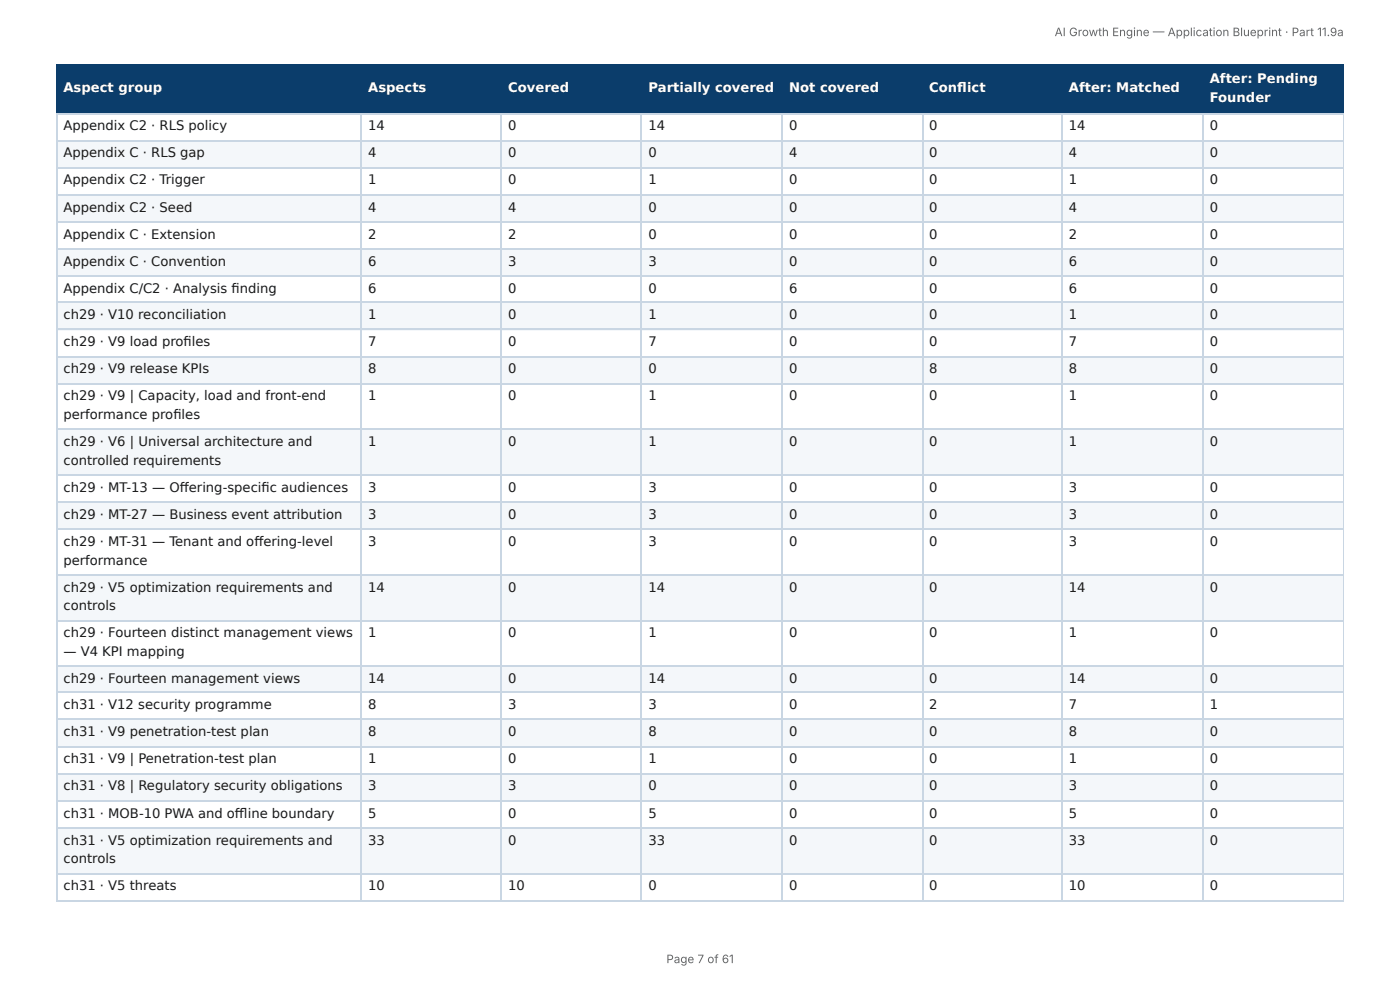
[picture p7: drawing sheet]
<svg xmlns="http://www.w3.org/2000/svg" width="297mm" height="210mm" viewBox="0 0 297 210" stroke-linecap="round" stroke-linejoin="round" font-family="sans-serif">
<defs><g id="words">
<g font-size="2.8" fill="#fff">
<text x="257" y="17.7">After: Pending</text>
<text x="13.5" y="19.5">Aspect group</text>
<text x="78.2" y="19.5">Aspects</text>
<text x="107.9" y="19.5">Covered</text>
<text x="137.8" y="19.5">Partially covered</text>
<text x="167.6" y="19.5">Not covered</text>
<text x="197.4" y="19.5">Confl ict</text>
<text x="227" y="19.5">After: Matched</text>
<text x="257" y="21.6">Founder</text>
</g>
<g font-size="2.8" fill="#1a1a1a">
<text x="13.5" y="27.6">Appendix C2 · RLS policy</text>
<text x="78.2" y="27.6">14</text>
<text x="107.9" y="27.6">0</text>
<text x="137.8" y="27.6">14</text>
<text x="167.6" y="27.6">0</text>
<text x="197.4" y="27.6">0</text>
<text x="227" y="27.6">14</text>
<text x="257" y="27.6">0</text>
<text x="13.5" y="33.4">Appendix C · RLS gap</text>
<text x="78.2" y="33.4">4</text>
<text x="107.9" y="33.4">0</text>
<text x="137.8" y="33.4">0</text>
<text x="167.6" y="33.4">4</text>
<text x="197.4" y="33.4">0</text>
<text x="227" y="33.4">4</text>
<text x="257" y="33.4">0</text>
<text x="13.5" y="39.2">Appendix C2 · Trigger</text>
<text x="78.2" y="39.2">1</text>
<text x="107.9" y="39.2">0</text>
<text x="137.8" y="39.2">1</text>
<text x="167.6" y="39.2">0</text>
<text x="197.4" y="39.2">0</text>
<text x="227" y="39.2">1</text>
<text x="257" y="39.2">0</text>
<text x="13.5" y="44.9">Appendix C2 · Seed</text>
<text x="78.2" y="44.9">4</text>
<text x="107.9" y="44.9">4</text>
<text x="137.8" y="44.9">0</text>
<text x="167.6" y="44.9">0</text>
<text x="197.4" y="44.9">0</text>
<text x="227" y="44.9">4</text>
<text x="257" y="44.9">0</text>
<text x="13.5" y="50.7">Appendix C · Extension</text>
<text x="78.2" y="50.7">2</text>
<text x="107.9" y="50.7">2</text>
<text x="137.8" y="50.7">0</text>
<text x="167.6" y="50.7">0</text>
<text x="197.4" y="50.7">0</text>
<text x="227" y="50.7">2</text>
<text x="257" y="50.7">0</text>
<text x="13.5" y="56.5">Appendix C · Convention</text>
<text x="78.2" y="56.5">6</text>
<text x="107.9" y="56.5">3</text>
<text x="137.8" y="56.5">3</text>
<text x="167.6" y="56.5">0</text>
<text x="197.4" y="56.5">0</text>
<text x="227" y="56.5">6</text>
<text x="257" y="56.5">0</text>
<text x="13.5" y="62.2">Appendix C/C2 · Analysis fi nding</text>
<text x="78.2" y="62.2">6</text>
<text x="107.9" y="62.2">0</text>
<text x="137.8" y="62.2">0</text>
<text x="167.6" y="62.2">6</text>
<text x="197.4" y="62.2">0</text>
<text x="227" y="62.2">6</text>
<text x="257" y="62.2">0</text>
<text x="13.5" y="67.7">ch29 · V10 reconciliation</text>
<text x="78.2" y="67.7">1</text>
<text x="107.9" y="67.7">0</text>
<text x="137.8" y="67.7">1</text>
<text x="167.6" y="67.7">0</text>
<text x="197.4" y="67.7">0</text>
<text x="227" y="67.7">1</text>
<text x="257" y="67.7">0</text>
<text x="13.5" y="73.5">ch29 · V9 load profi les</text>
<text x="78.2" y="73.5">7</text>
<text x="107.9" y="73.5">0</text>
<text x="137.8" y="73.5">7</text>
<text x="167.6" y="73.5">0</text>
<text x="197.4" y="73.5">0</text>
<text x="227" y="73.5">7</text>
<text x="257" y="73.5">0</text>
<text x="13.5" y="79.3">ch29 · V9 release KPIs</text>
<text x="78.2" y="79.3">8</text>
<text x="107.9" y="79.3">0</text>
<text x="137.8" y="79.3">0</text>
<text x="167.6" y="79.3">0</text>
<text x="197.4" y="79.3">8</text>
<text x="227" y="79.3">8</text>
<text x="257" y="79.3">0</text>
<text x="13.5" y="85">ch29 · V9 | Capacity, load and front-end</text>
<text x="13.5" y="89">performance profi les</text>
<text x="78.2" y="85">1</text>
<text x="107.9" y="85">0</text>
<text x="137.8" y="85">1</text>
<text x="167.6" y="85">0</text>
<text x="197.4" y="85">0</text>
<text x="227" y="85">1</text>
<text x="257" y="85">0</text>
<text x="13.5" y="94.7">ch29 · V6 | Universal architecture and</text>
<text x="78.2" y="94.7">1</text>
<text x="107.9" y="94.7">0</text>
<text x="137.8" y="94.7">1</text>
<text x="167.6" y="94.7">0</text>
<text x="197.4" y="94.7">0</text>
<text x="227" y="94.7">1</text>
<text x="257" y="94.7">0</text>
<text x="13.5" y="98.7">controlled requirements</text>
<text x="13.5" y="104.4">ch29 · MT-13 — Off ering-specifi c audiences</text>
<text x="78.2" y="104.4">3</text>
<text x="107.9" y="104.4">0</text>
<text x="137.8" y="104.4">3</text>
<text x="167.6" y="104.4">0</text>
<text x="197.4" y="104.4">0</text>
<text x="227" y="104.4">3</text>
<text x="257" y="104.4">0</text>
<text x="13.5" y="110.2">ch29 · MT-27 — Business event attribution</text>
<text x="78.2" y="110.2">3</text>
<text x="107.9" y="110.2">0</text>
<text x="137.8" y="110.2">3</text>
<text x="167.6" y="110.2">0</text>
<text x="197.4" y="110.2">0</text>
<text x="227" y="110.2">3</text>
<text x="257" y="110.2">0</text>
<text x="13.5" y="116">ch29 · MT-31 — Tenant and off ering-level</text>
<text x="13.5" y="119.9">performance</text>
<text x="78.2" y="116">3</text>
<text x="107.9" y="116">0</text>
<text x="137.8" y="116">3</text>
<text x="167.6" y="116">0</text>
<text x="197.4" y="116">0</text>
<text x="227" y="116">3</text>
<text x="257" y="116">0</text>
<text x="13.5" y="125.7">ch29 · V5 optimization requirements and</text>
<text x="78.2" y="125.7">14</text>
<text x="107.9" y="125.7">0</text>
<text x="137.8" y="125.7">14</text>
<text x="167.6" y="125.7">0</text>
<text x="197.4" y="125.7">0</text>
<text x="227" y="125.7">14</text>
<text x="257" y="125.7">0</text>
<text x="13.5" y="129.6">controls</text>
<text x="13.5" y="135.3">ch29 · Fourteen distinct management views</text>
<text x="78.2" y="135.3">1</text>
<text x="107.9" y="135.3">0</text>
<text x="137.8" y="135.3">1</text>
<text x="167.6" y="135.3">0</text>
<text x="197.4" y="135.3">0</text>
<text x="227" y="135.3">1</text>
<text x="257" y="135.3">0</text>
<text x="13.5" y="139.3">— V4 KPI mapping</text>
<text x="13.5" y="145">ch29 · Fourteen management views</text>
<text x="78.2" y="145">14</text>
<text x="107.9" y="145">0</text>
<text x="137.8" y="145">14</text>
<text x="167.6" y="145">0</text>
<text x="197.4" y="145">0</text>
<text x="227" y="145">14</text>
<text x="257" y="145">0</text>
<text x="13.5" y="150.5">ch31 · V12 security programme</text>
<text x="78.2" y="150.5">8</text>
<text x="107.9" y="150.5">3</text>
<text x="137.8" y="150.5">3</text>
<text x="167.6" y="150.5">0</text>
<text x="197.4" y="150.5">2</text>
<text x="227" y="150.5">7</text>
<text x="257" y="150.5">1</text>
<text x="13.5" y="156.3">ch31 · V9 penetration-test plan</text>
<text x="78.2" y="156.3">8</text>
<text x="107.9" y="156.3">0</text>
<text x="137.8" y="156.3">8</text>
<text x="167.6" y="156.3">0</text>
<text x="197.4" y="156.3">0</text>
<text x="227" y="156.3">8</text>
<text x="257" y="156.3">0</text>
<text x="13.5" y="162.1">ch31 · V9 | Penetration-test plan</text>
<text x="13.5" y="167.8">ch31 · V8 | Regulatory security obligations</text>
<text x="78.2" y="162.1">1</text>
<text x="78.2" y="167.8">3</text>
<text x="107.9" y="162.1">0</text>
<text x="107.9" y="167.8">3</text>
<text x="137.8" y="162.1">1</text>
<text x="137.8" y="167.8">0</text>
<text x="167.6" y="162.1">0</text>
<text x="167.6" y="167.8">0</text>
<text x="197.4" y="162.1">0</text>
<text x="197.4" y="167.8">0</text>
<text x="227" y="162.1">1</text>
<text x="227" y="167.8">3</text>
<text x="257" y="162.1">0</text>
<text x="257" y="167.8">0</text>
<text x="13.5" y="173.6">ch31 · MOB-10 PWA and offl ine boundary</text>
<text x="78.2" y="173.6">5</text>
<text x="107.9" y="173.6">0</text>
<text x="137.8" y="173.6">5</text>
<text x="167.6" y="173.6">0</text>
<text x="197.4" y="173.6">0</text>
<text x="227" y="173.6">5</text>
<text x="257" y="173.6">0</text>
<text x="13.5" y="179.4">ch31 · V5 optimization requirements and</text>
<text x="78.2" y="179.4">33</text>
<text x="107.9" y="179.4">0</text>
<text x="137.8" y="179.4">33</text>
<text x="167.6" y="179.4">0</text>
<text x="197.4" y="179.4">0</text>
<text x="227" y="179.4">33</text>
<text x="257" y="179.4">0</text>
<text x="13.5" y="183.3">controls</text>
<text x="13.5" y="189.1">ch31 · V5 threats</text>
<text x="78.2" y="189.1">10</text>
<text x="107.9" y="189.1">10</text>
<text x="137.8" y="189.1">0</text>
<text x="167.6" y="189.1">0</text>
<text x="197.4" y="189.1">0</text>
<text x="227" y="189.1">10</text>
<text x="257" y="189.1">0</text>
</g>
<g font-size="2.5" fill="#666">
<text x="224" y="7.7">AI Growth Engine — Application Blueprint · Part 11.9a</text>
<text x="141.5" y="204.5">Page 7 of 61</text>
</g>
</g></defs>
<g fill="#0b3d6b">
<path d="M12.2 14h64.7v10h-64.7z"/>
<path d="M76.9 14h29.6v10h-29.6z"/>
<path d="M106.5 14h29.9v10h-29.9z"/>
<path d="M136.4 14h29.9v10h-29.9z"/>
<path d="M166.3 14h29.6v10h-29.6z"/>
<path d="M195.9 14h29.6v10h-29.6z"/>
<path d="M225.5 14h30.1v10h-30.1z"/>
<path d="M255.6 14h29.8v10h-29.8z"/>
</g>
<g fill="#f4f7fa">
<path d="M12.2 29.7h64.7v5.8h-64.7z"/>
<path d="M76.9 29.7h29.6v5.8h-29.6z"/>
<path d="M106.5 29.7h29.9v5.8h-29.9z"/>
<path d="M136.4 29.7h29.9v5.8h-29.9z"/>
<path d="M166.3 29.7h29.6v5.8h-29.6z"/>
<path d="M195.9 29.7h29.6v5.8h-29.6z"/>
<path d="M225.5 29.7h30.1v5.8h-30.1z"/>
<path d="M255.6 29.7h29.8v5.8h-29.8z"/>
<path d="M12.2 41.3h64.7v5.7h-64.7z"/>
<path d="M76.9 41.3h29.6v5.7h-29.6z"/>
<path d="M106.5 41.3h29.9v5.7h-29.9z"/>
<path d="M136.4 41.3h29.9v5.7h-29.9z"/>
<path d="M166.3 41.3h29.6v5.7h-29.6z"/>
<path d="M195.9 41.3h29.6v5.7h-29.6z"/>
<path d="M225.5 41.3h30.1v5.7h-30.1z"/>
<path d="M255.6 41.3h29.8v5.7h-29.8z"/>
<path d="M12.2 52.8h64.7v5.8h-64.7z"/>
<path d="M76.9 52.8h29.6v5.8h-29.6z"/>
<path d="M106.5 52.8h29.9v5.8h-29.9z"/>
<path d="M136.4 52.8h29.9v5.8h-29.9z"/>
<path d="M166.3 52.8h29.6v5.8h-29.6z"/>
<path d="M195.9 52.8h29.6v5.8h-29.6z"/>
<path d="M225.5 52.8h30.1v5.8h-30.1z"/>
<path d="M255.6 52.8h29.8v5.8h-29.8z"/>
<path d="M12.2 64.3h64.7v5.8h-64.7z"/>
<path d="M76.9 64.3h29.6v5.8h-29.6z"/>
<path d="M106.5 64.3h29.9v5.8h-29.9z"/>
<path d="M136.4 64.3h29.9v5.8h-29.9z"/>
<path d="M166.3 64.3h29.6v5.8h-29.6z"/>
<path d="M195.9 64.3h29.6v5.8h-29.6z"/>
<path d="M225.5 64.3h30.1v5.8h-30.1z"/>
<path d="M255.6 64.3h29.8v5.8h-29.8z"/>
<path d="M12.2 75.9h64.7v5.7h-64.7z"/>
<path d="M76.9 75.9h29.6v5.7h-29.6z"/>
<path d="M106.5 75.9h29.9v5.7h-29.9z"/>
<path d="M136.4 75.9h29.9v5.7h-29.9z"/>
<path d="M166.3 75.9h29.6v5.7h-29.6z"/>
<path d="M195.9 75.9h29.6v5.7h-29.6z"/>
<path d="M225.5 75.9h30.1v5.7h-30.1z"/>
<path d="M255.6 75.9h29.8v5.7h-29.8z"/>
<path d="M12.2 91.3h64.7v9.7h-64.7z"/>
<path d="M76.9 91.3h29.6v9.7h-29.6z"/>
<path d="M106.5 91.3h29.9v9.7h-29.9z"/>
<path d="M136.4 91.3h29.9v9.7h-29.9z"/>
<path d="M166.3 91.3h29.6v9.7h-29.6z"/>
<path d="M195.9 91.3h29.6v9.7h-29.6z"/>
<path d="M225.5 91.3h30.1v9.7h-30.1z"/>
<path d="M255.6 91.3h29.8v9.7h-29.8z"/>
<path d="M12.2 106.5h64.7v5.8h-64.7z"/>
<path d="M76.9 106.5h29.6v5.8h-29.6z"/>
<path d="M106.5 106.5h29.9v5.8h-29.9z"/>
<path d="M136.4 106.5h29.9v5.8h-29.9z"/>
<path d="M166.3 106.5h29.6v5.8h-29.6z"/>
<path d="M195.9 106.5h29.6v5.8h-29.6z"/>
<path d="M225.5 106.5h30.1v5.8h-30.1z"/>
<path d="M255.6 106.5h29.8v5.8h-29.8z"/>
<path d="M12.2 122h64.7v9.7h-64.7z"/>
<path d="M76.9 122h29.6v9.7h-29.6z"/>
<path d="M106.5 122h29.9v9.7h-29.9z"/>
<path d="M136.4 122h29.9v9.7h-29.9z"/>
<path d="M166.3 122h29.6v9.7h-29.6z"/>
<path d="M195.9 122h29.6v9.7h-29.6z"/>
<path d="M225.5 122h30.1v9.7h-30.1z"/>
<path d="M255.6 122h29.8v9.7h-29.8z"/>
<path d="M12.2 141.4h64.7v5.7h-64.7z"/>
<path d="M76.9 141.4h29.6v5.7h-29.6z"/>
<path d="M106.5 141.4h29.9v5.7h-29.9z"/>
<path d="M136.4 141.4h29.9v5.7h-29.9z"/>
<path d="M166.3 141.4h29.6v5.7h-29.6z"/>
<path d="M195.9 141.4h29.6v5.7h-29.6z"/>
<path d="M225.5 141.4h30.1v5.7h-30.1z"/>
<path d="M255.6 141.4h29.8v5.7h-29.8z"/>
<path d="M12.2 152.9h64.7v5.8h-64.7z"/>
<path d="M76.9 152.9h29.6v5.8h-29.6z"/>
<path d="M106.5 152.9h29.9v5.8h-29.9z"/>
<path d="M136.4 152.9h29.9v5.8h-29.9z"/>
<path d="M166.3 152.9h29.6v5.8h-29.6z"/>
<path d="M195.9 152.9h29.6v5.8h-29.6z"/>
<path d="M225.5 152.9h30.1v5.8h-30.1z"/>
<path d="M255.6 152.9h29.8v5.8h-29.8z"/>
<path d="M12.2 164.4h64.7v5.8h-64.7z"/>
<path d="M76.9 164.4h29.6v5.8h-29.6z"/>
<path d="M106.5 164.4h29.9v5.8h-29.9z"/>
<path d="M136.4 164.4h29.9v5.8h-29.9z"/>
<path d="M166.3 164.4h29.6v5.8h-29.6z"/>
<path d="M195.9 164.4h29.6v5.8h-29.6z"/>
<path d="M225.5 164.4h30.1v5.8h-30.1z"/>
<path d="M255.6 164.4h29.8v5.8h-29.8z"/>
<path d="M12.2 176h64.7v9.7h-64.7z"/>
<path d="M76.9 176h29.6v9.7h-29.6z"/>
<path d="M106.5 176h29.9v9.7h-29.9z"/>
<path d="M136.4 176h29.9v9.7h-29.9z"/>
<path d="M166.3 176h29.6v9.7h-29.6z"/>
<path d="M195.9 176h29.6v9.7h-29.6z"/>
<path d="M225.5 176h30.1v9.7h-30.1z"/>
<path d="M255.6 176h29.8v9.7h-29.8z"/>
</g>
<path d="M11.9 13.9h273.5M12 13.8v10.4M76.8 13.8v10.4M106.4 13.8v10.4M136.2 13.8v10.4M166.1 13.8v10.4M196 13.8v10.4M225.6 13.8v10.4M255.5 13.8v10.4M11.9 24.1h273.5" fill="none" stroke="#0b3d6b" stroke-width=".26"/>
<path d="M285.3 13.8v10.4" fill="none" stroke="#0b3d6b" stroke-width=".21"/>
<g fill="none" stroke="#c9d6e3" stroke-width=".26">
<path d="M11.9 24.1h273.5M11.9 29.9h273.5M11.9 35.6h273.5M12 24.2v167M76.8 24.2v167M106.4 24.2v167M136.2 24.2v167M166.1 24.2v167M196 24.2v167M225.6 24.2v167M255.5 24.2v167M11.9 41.4h273.5"/>
<path d="M11.9 47.2h273.5M11.9 52.9h273.5M11.9 58.7h273.5M11.9 64.2h273.5M11.9 70h273.5M11.9 75.7h273.5M11.9 81.5h273.5M11.9 91.2h273.5M11.9 100.9h273.5M11.9 106.7h273.5M11.9 112.4h273.5M11.9 122.1h273.5"/>
<path d="M11.9 131.8h273.5M11.9 141.5h273.5M11.9 147h273.5M11.9 152.8h273.5M11.9 158.5h273.5M11.9 164.3h273.5M11.9 170.1h273.5M11.9 175.8h273.5M11.9 185.5h273.5M11.9 191.3h273.5"/>
</g>
<path d="M285.3 24.2v167" fill="none" stroke="#c9d6e3" stroke-width=".21"/>
<use href="#words"/>
</svg>
